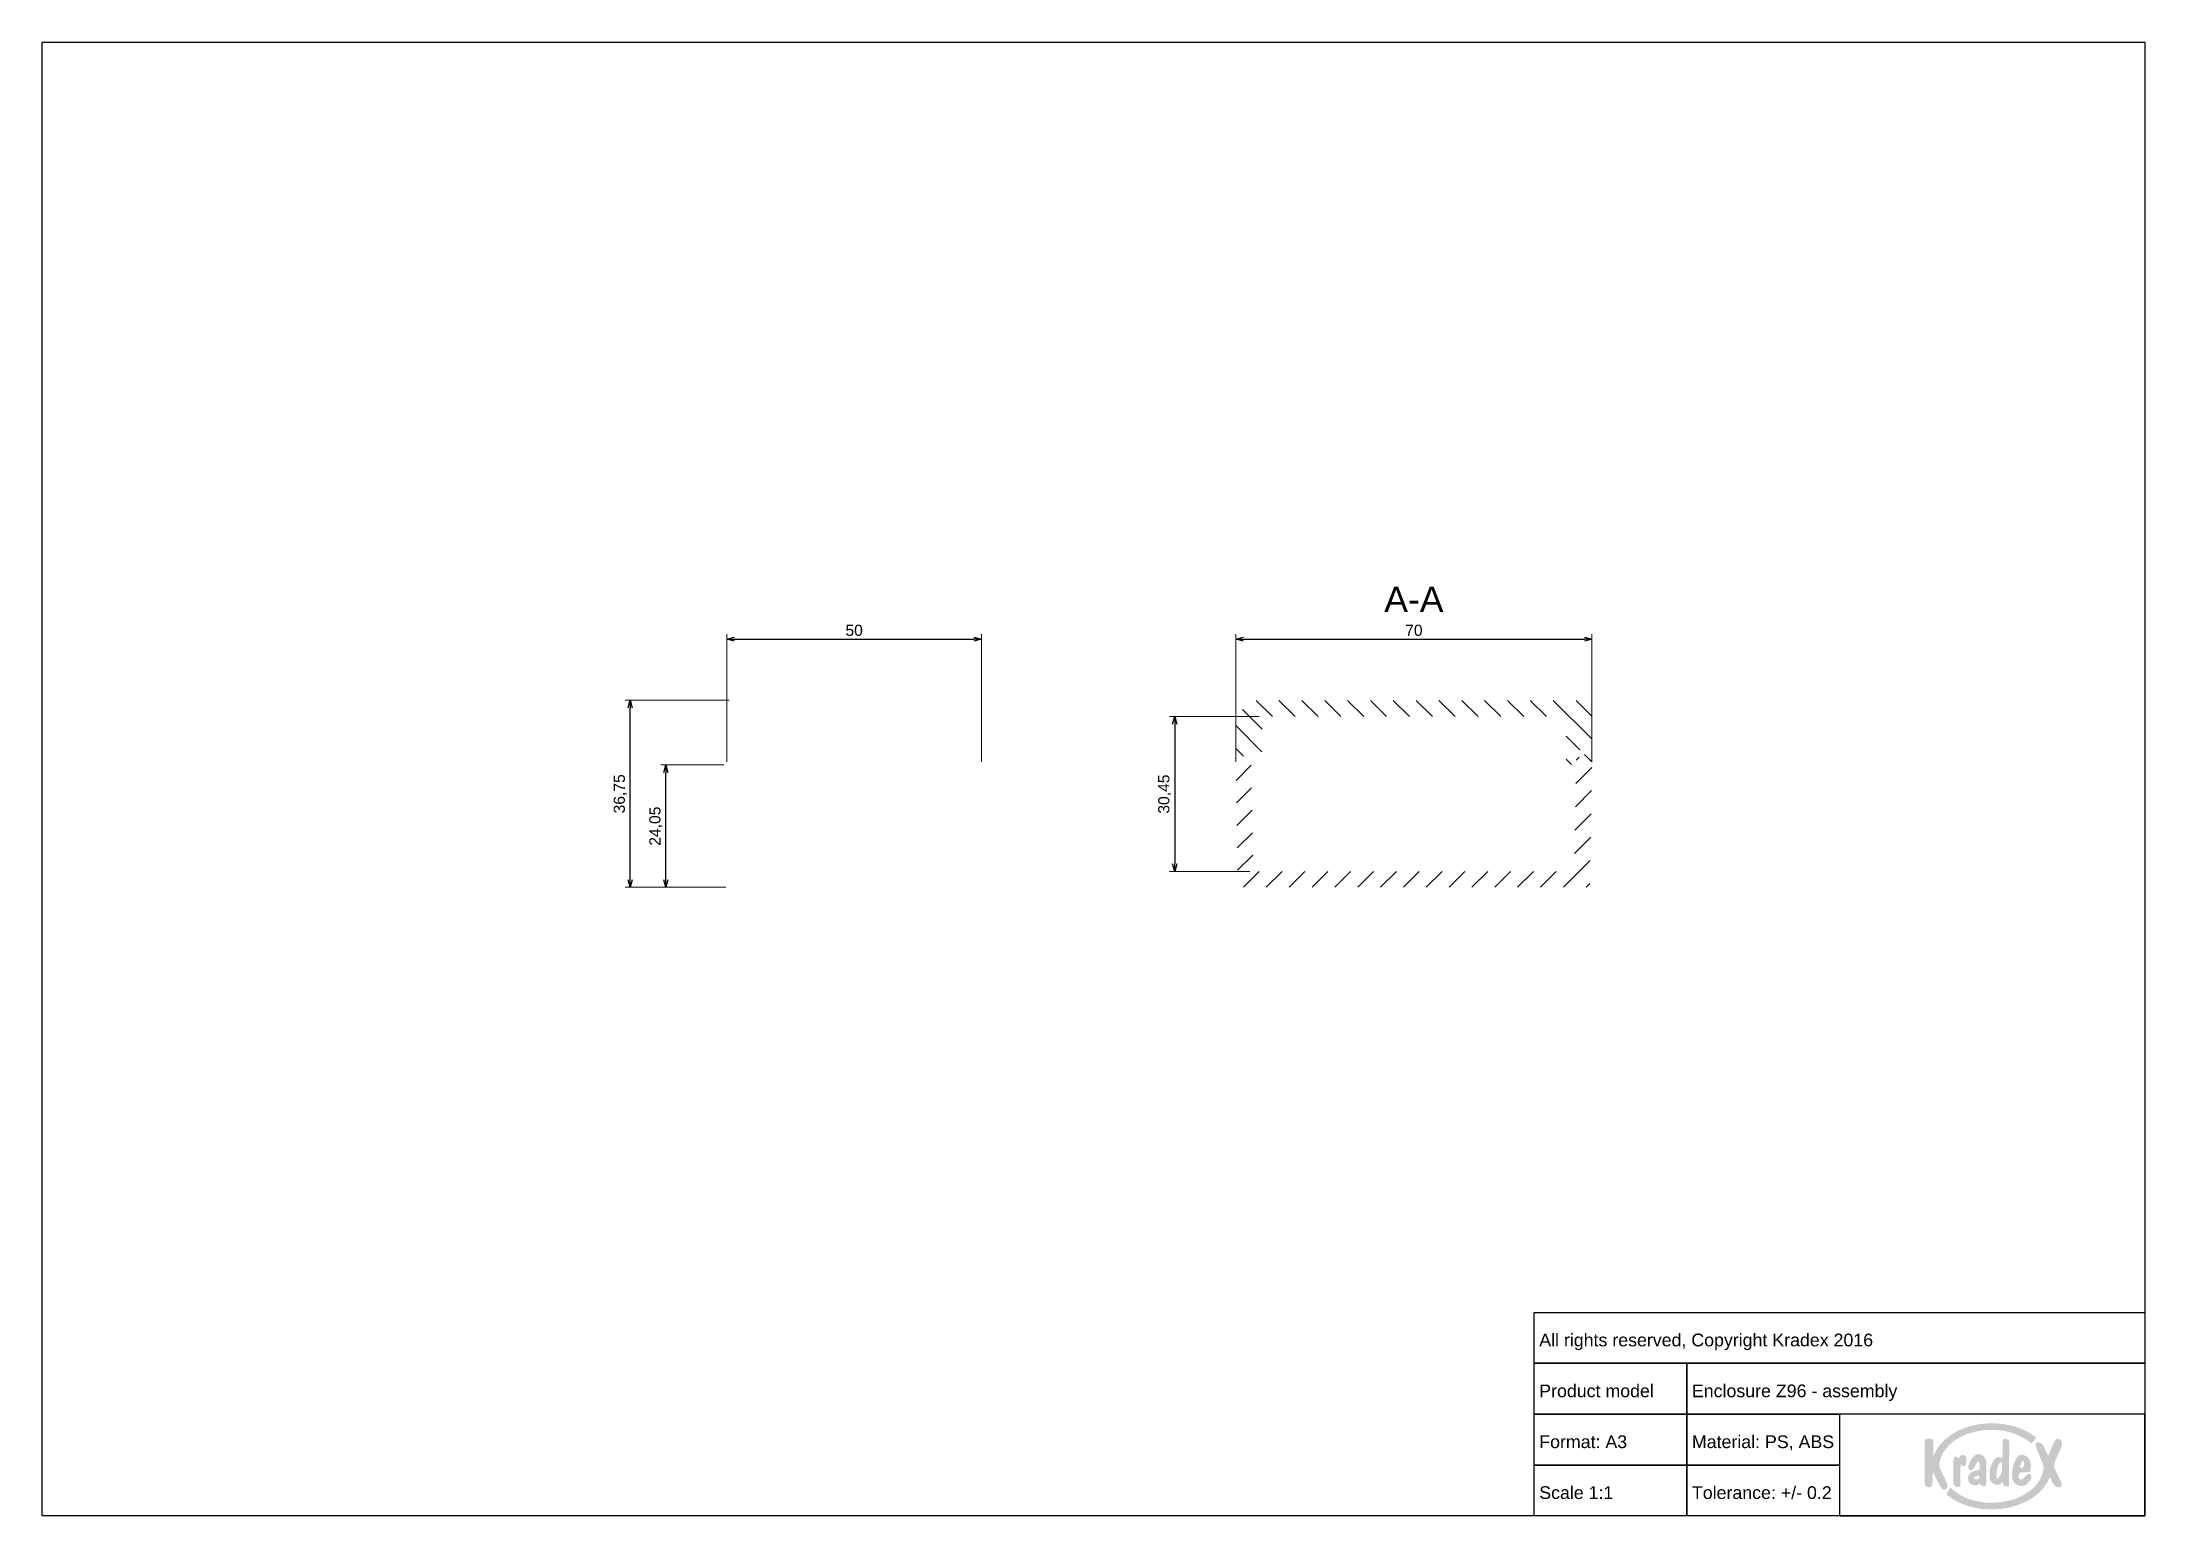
# Paper-space layout 'Assembly' of a CAD drawing. Header units: millimetres. Extents: x 0 to 413, y 1 to 290.
import ezdxf

# ---------------------------------------------------------------- set-up
doc = ezdxf.new("R2010")
doc.units = ezdxf.units.MM
doc.layers.add('MD_Annotation', color=7, linetype='Continuous', lineweight=25)
doc.layers.add('MD_Hatching', color=7, linetype='Continuous', lineweight=25)
doc.layers.add('Tabelka', color=7, linetype='Continuous')
doc.styles.get("Standard").update_dxf_attribs({"font": 'arial.ttf'})
doc.dimstyles.new('ISO-25', dxfattribs={"dimtxt": 2.2, "dimasz": 1.5, "dimexe": 1, "dimexo": 0.625, "dimtad": 1, "dimrnd": 0.05, "dimtxsty": 'Standard', "dimblk": 'OPEN30', "dimcen": 2.5, "dimadec": 0, "dimazin": 0, "dimtfac": 1, "dimtmove": 0, "dimatfit": 3, "dimfxl": 1, "dimlwe": 18, "dimarcsym": 0})

psp = doc.layouts.new('Assembly')

# ---------------------------------------------------------------- texts
at = {"insert": (293.476, 40.521), "char_height": 2.5, "attachment_point": 1}
psp.add_mtext_dynamic_manual_height_columns('\\P All rights reserved, Copyright Kradex 2016', width=120, gutter_width=12.5, heights=[0], dxfattribs=at)
at = {"layer": 'MD_Annotation', "color": 7, "insert": (269.809, 178.181), "char_height": 5, "width": 14.16439, "attachment_point": 8}
psp.add_mtext('A-A', dxfattribs=at)
at = {"layer": 'Tabelka', "char_height": 2.5, "attachment_point": 1}
for s, width, heights, insert in [('\\pi15;\\P\\pi0; Product model', 30, [9.962], (293.476, 30.521)), ('\\P Enclosure Z96 - assembly ', 90, [0], (323.476, 30.521)), ('\\P Format: A3', 30, [0], (293.476, 20.521)), ('\\P Material: PS, ABS', 30, [0], (323.476, 20.521)), ('\\P Scale 1:1', 30, [0], (293.476, 10.521)), ('\\P Tolerance: +/- 0.2', 30, [0], (323.476, 10.521))]:
    psp.add_mtext_dynamic_manual_height_columns(s, width=width, gutter_width=12.5, heights=heights, dxfattribs=dict(at, insert=insert))

# ---------------------------------------------------------------- blocks, each defined once
blk = doc.blocks.new('_Open30')
at = {"color": 0, "linetype": 'ByBlock', "lineweight": -2}
for p, q in [((-1, 0.27), (0, 0)), ((0, 0), (-1, -0.27)), ((0, 0), (-1, 0))]:
    blk.add_line(p, q, dxfattribs=at)
blk = doc.blocks.new('*D13')
at = {"layer": 'Defpoints', "color": 0, "transparency": 16777216}
for p in [(122.81, 148.12), (134.81, 148.12), (135.21, 124.07)]:
    blk.add_point(p, dxfattribs=at)
at = {"layer": 'MD_Annotation', "color": 0, "lineweight": 18, "transparency": 16777216}
for p, q in [((134.18, 148.12), (121.81, 148.12)), ((134.58, 124.07), (121.81, 124.07))]:
    blk.add_line(p, q, dxfattribs=at)
at = {"layer": 'MD_Annotation', "color": 0, "lineweight": -2, "transparency": 16777216}
blk.add_line((122.81, 125.57), (122.81, 146.62), dxfattribs=at)
at = {"layer": 'MD_Annotation', "color": 0, "lineweight": -2, "transparency": 16777216, "xscale": 1.5, "yscale": 1.5, "zscale": 1.5}
for p, rotation in [((122.81, 148.12), 90), ((122.81, 124.07), 270)]:
    blk.add_blockref('_Open30', p, dxfattribs=dict(at, rotation=rotation))
at = {"layer": 'MD_Annotation', "color": 0, "transparency": 16777216, "insert": (120.86, 136.09), "char_height": 2.2, "attachment_point": 5, "rotation": 90}
blk.add_mtext('24,05', dxfattribs=at)
blk = doc.blocks.new('*D14')
at = {"layer": 'Defpoints', "color": 0, "transparency": 16777216}
for p in [(184.81, 172.82), (134.81, 148.12), (184.81, 148.12)]:
    blk.add_point(p, dxfattribs=at)
at = {"layer": 'MD_Annotation', "color": 0, "lineweight": 18, "transparency": 16777216}
for p, q in [((134.81, 148.74), (134.81, 173.82)), ((184.81, 148.74), (184.81, 173.82))]:
    blk.add_line(p, q, dxfattribs=at)
at = {"layer": 'MD_Annotation', "color": 0, "lineweight": -2, "transparency": 16777216}
blk.add_line((136.31, 172.82), (183.31, 172.82), dxfattribs=at)
at = {"layer": 'MD_Annotation', "color": 0, "lineweight": -2, "transparency": 16777216, "xscale": 1.5, "yscale": 1.5, "zscale": 1.5, "rotation": 180}
blk.add_blockref('_Open30', (134.81, 172.82), dxfattribs=at)
at = {"layer": 'MD_Annotation', "color": 0, "lineweight": -2, "transparency": 16777216, "xscale": 1.5, "yscale": 1.5, "zscale": 1.5}
blk.add_blockref('_Open30', (184.81, 172.82), dxfattribs=at)
at = {"layer": 'MD_Annotation', "color": 0, "transparency": 16777216, "insert": (159.81, 174.57), "char_height": 2.2, "attachment_point": 5}
blk.add_mtext('50', dxfattribs=at)
blk = doc.blocks.new('*D15')
at = {"layer": 'Defpoints', "color": 0, "transparency": 16777216}
for p in [(240.01, 157.62), (222.81, 127.17), (238.18, 127.17)]:
    blk.add_point(p, dxfattribs=at)
at = {"layer": 'MD_Annotation', "color": 0, "lineweight": 18, "transparency": 16777216}
for p, q in [((239.38, 157.62), (221.81, 157.62)), ((237.56, 127.17), (221.81, 127.17))]:
    blk.add_line(p, q, dxfattribs=at)
at = {"layer": 'MD_Annotation', "color": 0, "lineweight": -2, "transparency": 16777216}
blk.add_line((222.81, 156.12), (222.81, 128.67), dxfattribs=at)
at = {"layer": 'MD_Annotation', "color": 0, "lineweight": -2, "transparency": 16777216, "xscale": 1.5, "yscale": 1.5, "zscale": 1.5}
for p, rotation in [((222.81, 157.62), 90), ((222.81, 127.17), 270)]:
    blk.add_blockref('_Open30', p, dxfattribs=dict(at, rotation=rotation))
at = {"layer": 'MD_Annotation', "color": 0, "transparency": 16777216, "insert": (220.86, 142.39), "char_height": 2.2, "attachment_point": 5, "rotation": 90}
blk.add_mtext('30,45', dxfattribs=at)
blk = doc.blocks.new('*D16')
at = {"layer": 'Defpoints', "color": 0, "transparency": 16777216}
for p in [(304.81, 172.82), (234.81, 148.12), (304.81, 148.12)]:
    blk.add_point(p, dxfattribs=at)
at = {"layer": 'MD_Annotation', "color": 0, "lineweight": 18, "transparency": 16777216}
for p, q in [((234.81, 148.74), (234.81, 173.82)), ((304.81, 148.74), (304.81, 173.82))]:
    blk.add_line(p, q, dxfattribs=at)
at = {"layer": 'MD_Annotation', "color": 0, "lineweight": -2, "transparency": 16777216}
blk.add_line((236.31, 172.82), (303.31, 172.82), dxfattribs=at)
at = {"layer": 'MD_Annotation', "color": 0, "lineweight": -2, "transparency": 16777216, "xscale": 1.5, "yscale": 1.5, "zscale": 1.5, "rotation": 180}
blk.add_blockref('_Open30', (234.81, 172.82), dxfattribs=at)
at = {"layer": 'MD_Annotation', "color": 0, "lineweight": -2, "transparency": 16777216, "xscale": 1.5, "yscale": 1.5, "zscale": 1.5}
blk.add_blockref('_Open30', (304.81, 172.82), dxfattribs=at)
at = {"layer": 'MD_Annotation', "color": 0, "transparency": 16777216, "insert": (269.81, 174.57), "char_height": 2.2, "attachment_point": 5}
blk.add_mtext('70', dxfattribs=at)
blk = doc.blocks.new('*D17')
at = {"layer": 'Defpoints', "color": 0, "transparency": 16777216}
for p in [(115.81, 160.82), (135.88, 160.82), (135.21, 124.07)]:
    blk.add_point(p, dxfattribs=at)
at = {"layer": 'MD_Annotation', "color": 0, "lineweight": 18, "transparency": 16777216}
for p, q in [((135.26, 160.82), (114.81, 160.82)), ((134.58, 124.07), (114.81, 124.07))]:
    blk.add_line(p, q, dxfattribs=at)
at = {"layer": 'MD_Annotation', "color": 0, "lineweight": -2, "transparency": 16777216}
blk.add_line((115.81, 125.57), (115.81, 159.32), dxfattribs=at)
at = {"layer": 'MD_Annotation', "color": 0, "lineweight": -2, "transparency": 16777216, "xscale": 1.5, "yscale": 1.5, "zscale": 1.5}
for p, rotation in [((115.81, 160.82), 90), ((115.81, 124.07), 270)]:
    blk.add_blockref('_Open30', p, dxfattribs=dict(at, rotation=rotation))
at = {"layer": 'MD_Annotation', "color": 0, "transparency": 16777216, "insert": (113.86, 142.44), "char_height": 2.2, "attachment_point": 5, "rotation": 90}
blk.add_mtext('36,75', dxfattribs=at)

# ---------------------------------------------------------------- dimensions: what is measured, and where the dimension line sits
at = {"layer": 'MD_Annotation'}
for base, p1, p2, angle, picture, middle in [((184.809, 172.817), (134.809, 148.117), (184.809, 148.117), 180, '*D14', (159.809, 174.566)), ((304.809, 172.817), (234.809, 148.117), (304.809, 148.117), 180, '*D16', (269.809, 174.566)), ((115.809, 160.817), (135.209, 124.067), (135.884, 160.817), 270, '*D17', (113.862, 142.442)), ((222.809, 127.167), (240.009, 157.617), (238.184, 127.167), 270, '*D15', (220.862, 142.392)), ((122.809, 148.117), (135.209, 124.067), (134.809, 148.117), 270, '*D13', (120.862, 136.092))]:
    dim = psp.add_linear_dim(base=base, p1=p1, p2=p2, angle=angle, dimstyle='ISO-25', override={"dimlfac": -1}, dxfattribs=at)
    dim.commit()
    dim.dimension.update_dxf_attribs({"geometry": picture, "text_midpoint": middle})

# ---------------------------------------------------------------- hatches: boundary and pattern name
at = {"layer": 'MD_Hatching'}
h = psp.add_hatch(dxfattribs=at)
h.set_pattern_fill('ANSI31', color=256, angle=90, style=0)
h.paths.add_polyline_path([(300.809, 148.117), (300.809, 151.117), (303.359, 151.117), (303.359, 148.117), (304.809, 148.117), (304.733, 157.794), (301.709, 160.817), (237.909, 160.817), (234.885, 157.794), (234.809, 148.117), (236.309, 148.117), (236.309, 151.117), (238.859, 151.117), (238.859, 148.117), (239.909, 148.117), (240.009, 157.617), (299.709, 157.617), (299.759, 148.117)], flags=0)
h = psp.add_hatch(dxfattribs=at)
h.set_pattern_fill('ANSI31', color=256, style=0)
edge = h.paths.add_edge_path(flags=0)
edge.add_line((236.559, 148.117), (236.309, 148.117))
edge.add_line((236.309, 148.117), (234.809, 148.117))
edge.add_line((234.809, 148.117), (235.234, 124.067))
edge.add_line((235.234, 124.067), (304.384, 124.067))
edge.add_line((304.384, 124.067), (304.809, 148.117))
edge.add_line((304.809, 148.117), (303.359, 148.117))
edge.add_line((303.359, 148.117), (303.009, 148.117))
edge.add_line((303.009, 148.117), (303.009, 149.617))
edge.add_line((303.009, 149.617), (301.709, 149.617))
edge.add_line((301.709, 149.617), (301.709, 148.138))
edge.add_ellipse((299.709, 148.138), major_axis=(2, 0), ratio=1, start_angle=-1.16217, end_angle=0, ccw=False)
edge.add_line((301.709, 148.097), (301.284, 127.167))
edge.add_line((301.284, 127.167), (238.184, 127.167))
edge.add_line((238.184, 127.167), (237.859, 148.102))
edge.add_ellipse((239.859, 148.133), major_axis=(-2, -0.031), ratio=1, start_angle=359.11123, end_angle=360, ccw=False)
edge.add_line((237.859, 148.133), (237.859, 149.617))
edge.add_line((237.859, 149.617), (236.559, 149.617))
edge.add_line((236.559, 149.617), (236.559, 148.117))
at = {"layer": 'Tabelka', "true_color": 0x00539f}
h = psp.add_hatch(color=154, dxfattribs=at)
h.dxf.hatch_style = 2
edge = h.paths.add_edge_path()
edge.add_spline(control_points=[(374.4, 7.291), (374.4, 7.291), (373.458, 9.308), (373.458, 9.308), (372.975, 10.322), (373.083, 10.415), (373.09, 10.696), (373.101, 10.824), (373.146, 11.07), (373.22, 11.439), (374.094, 14.929), (378.297, 17.44), (383.379, 17.44), (386.487, 17.44), (389.258, 16.41), (391.088, 14.808), (391.159, 14.745), (391.251, 14.719), (391.315, 14.808), (391.355, 14.864), (391.986, 15.697), (392.028, 15.751), (392.094, 15.836), (392.113, 15.932), (391.994, 16.024), (389.85, 17.691), (386.783, 18.731), (383.379, 18.731), (378.309, 18.731), (373.99, 16.42), (372.343, 13.182), (372.297, 13.086), (372.285, 13.059), (372.23, 12.946), (371.94, 12.244), (371.86, 12.131), (371.873, 12.93), (371.873, 12.93), (371.902, 15.067), (371.902, 15.067), (371.91, 15.573), (371.52, 15.702), (370.894, 15.687), (370.421, 15.677), (370.214, 15.474), (370.213, 15.123), (370.213, 15.123), (370.185, 6.943), (370.185, 6.943), (370.184, 6.556), (370.452, 6.172), (370.962, 6.154), (371.498, 6.136), (371.693, 6.457), (371.706, 6.718), (371.757, 7.752), (371.783, 8.272), (371.783, 8.595), (371.769, 9.415), (371.889, 9.015), (372.065, 8.637), (372.439, 7.826), (372.964, 6.854), (373.499, 5.981), (373.68, 5.687), (374.059, 5.607), (374.365, 5.809), (374.947, 6.192), (374.583, 6.886), (374.4, 7.291), (374.4, 7.291), (374.4, 7.291), (374.4, 7.291)], knot_values=[0, 0, 0, 0, 1, 1, 1, 2, 2, 2, 3, 3, 3, 4, 4, 4, 5, 5, 5, 6, 6, 6, 7, 7, 7, 8, 8, 8, 9, 9, 9, 10, 10, 10, 11, 11, 11, 12, 12, 12, 13, 13, 13, 14, 14, 14, 15, 15, 15, 16, 16, 16, 17, 17, 17, 18, 18, 18, 19, 19, 19, 20, 20, 20, 21, 21, 21, 22, 22, 22, 23, 23, 23, 24, 24, 24, 24], degree=3, periodic=0)
edge = h.paths.add_edge_path()
edge.add_spline(control_points=[(377.556, 10.414), (377.786, 9.987), (378.382, 10.376), (378.382, 11.011), (378.382, 11.162), (378.382, 11.806), (378.382, 11.806), (378.382, 12.279), (378.072, 12.506), (377.748, 12.506), (377.398, 12.506), (377.217, 12.412), (377.112, 12.234), (377.071, 12.164), (377.026, 11.847), (376.849, 11.865), (376.673, 11.882), (376.626, 12.163), (376.319, 12.169), (376.067, 12.169), (375.848, 12.04), (375.848, 11.516), (375.848, 11.516), (375.848, 7.127), (375.848, 7.127), (375.848, 6.758), (376.055, 6.191), (376.598, 6.191), (377.099, 6.191), (377.211, 6.475), (377.215, 6.676), (377.215, 6.676), (377.207, 8.874), (377.229, 9.968), (377.242, 10.63), (377.305, 10.878), (377.556, 10.414), (377.556, 10.414), (377.556, 10.414), (377.556, 10.414)], knot_values=[0, 0, 0, 0, 1, 1, 1, 2, 2, 2, 3, 3, 3, 4, 4, 4, 5, 5, 5, 6, 6, 6, 7, 7, 7, 8, 8, 8, 9, 9, 9, 10, 10, 10, 11, 11, 11, 12, 12, 12, 13, 13, 13, 13], degree=3, periodic=0)
edge = h.paths.add_edge_path()
edge.add_spline(control_points=[(380.113, 9.439), (379.525, 9.316), (378.763, 8.808), (378.708, 8.053), (378.635, 7.063), (379.492, 6.305), (380.421, 6.565), (380.886, 6.695), (380.88, 7.04), (381.115, 6.729), (381.236, 6.568), (381.403, 6.369), (381.715, 6.369), (382.059, 6.369), (382.236, 6.493), (382.29, 6.801), (382.362, 7.207), (382.315, 11.04), (382.292, 11.179), (382.22, 11.625), (382.082, 11.983), (381.812, 12.229), (381.539, 12.477), (380.959, 12.729), (380.581, 12.676), (379.876, 12.579), (379.309, 11.602), (379.045, 11.075), (378.949, 10.883), (378.562, 10.051), (378.852, 9.762), (378.852, 9.762), (379.015, 9.598), (379.015, 9.598), (379.257, 9.357), (379.567, 9.472), (379.695, 9.688), (379.695, 9.688), (380.236, 10.591), (380.502, 11.045), (380.601, 11.214), (381.001, 11.728), (381.005, 10.024), (381.007, 9.173), (380.774, 9.576), (380.113, 9.439), (380.113, 9.439), (380.113, 9.439), (380.113, 9.439)], knot_values=[0, 0, 0, 0, 1, 1, 1, 2, 2, 2, 3, 3, 3, 4, 4, 4, 5, 5, 5, 6, 6, 6, 7, 7, 7, 8, 8, 8, 9, 9, 9, 10, 10, 10, 11, 11, 11, 12, 12, 12, 13, 13, 13, 14, 14, 14, 15, 15, 15, 16, 16, 16, 16], degree=3, periodic=0)
edge = h.paths.add_edge_path()
edge.add_spline(control_points=[(380.498, 7.729), (380.118, 7.685), (379.624, 7.769), (379.985, 8.156), (380.212, 8.4), (380.399, 8.419), (380.652, 8.451), (381.082, 8.505), (381.111, 7.801), (380.498, 7.729)], knot_values=[0, 0, 0, 0, 1, 1, 1, 2, 2, 2, 3, 3, 3, 3], degree=3, periodic=0)
edge = h.paths.add_edge_path()
edge.add_spline(control_points=[(386.384, 6.308), (386.674, 6.308), (386.735, 6.382), (386.737, 6.589), (386.737, 6.589), (386.82, 15.036), (386.82, 15.036), (386.824, 15.508), (386.259, 15.655), (385.958, 15.655), (385.713, 15.655), (385.56, 15.554), (385.554, 15.281), (385.554, 15.281), (385.472, 11.866), (385.472, 11.866), (384.065, 13.004), (382.946, 10.293), (382.946, 8.919), (382.946, 7.545), (383.043, 7.442), (383.455, 7.101), (383.78, 6.831), (384.073, 6.645), (384.445, 6.645), (384.721, 6.645), (384.893, 6.692), (385.182, 6.914), (385.471, 7.135), (385.557, 7.15), (385.557, 7.15), (385.557, 7.15), (385.557, 6.859), (385.557, 6.859), (385.557, 6.565), (385.907, 6.308), (386.384, 6.308)], knot_values=[0, 0, 0, 0, 1, 1, 1, 2, 2, 2, 3, 3, 3, 4, 4, 4, 5, 5, 5, 6, 6, 6, 7, 7, 7, 8, 8, 8, 9, 9, 9, 10, 10, 10, 11, 11, 11, 12, 12, 12, 12], degree=3, periodic=0)
edge = h.paths.add_edge_path()
edge.add_spline(control_points=[(385.118, 8.63), (384.366, 7.389), (384.294, 7.54), (384.294, 8.498), (384.294, 10.08), (384.907, 11.124), (385.254, 11.124), (385.336, 11.124), (385.388, 11.04), (385.388, 10.864), (385.388, 10.127), (385.464, 9.201), (385.118, 8.63), (385.118, 8.63), (385.118, 8.63), (385.118, 8.63)], knot_values=[0, 0, 0, 0, 1, 1, 1, 2, 2, 2, 3, 3, 3, 4, 4, 4, 5, 5, 5, 5], degree=3, periodic=0)
edge = h.paths.add_edge_path()
edge.add_spline(control_points=[(389.492, 9.095), (389.492, 9.095), (390.616, 9.136), (390.616, 9.136), (390.9, 9.169), (391, 9.239), (391, 9.569), (391, 9.569), (391, 10.786), (391, 10.786), (391, 11.449), (390.571, 11.953), (390.321, 12.145), (390.076, 12.335), (389.597, 12.551), (389.208, 12.534), (388.481, 12.526), (387.981, 11.545), (387.757, 10.874), (387.502, 10.107), (387.353, 9.558), (387.353, 8.481), (387.353, 7.405), (387.907, 6.919), (388.132, 6.77), (388.92, 6.249), (389.724, 6.275), (390.195, 6.747), (390.499, 7.049), (390.93, 7.43), (391.129, 8.003), (391.191, 8.158), (391.194, 8.457), (391.022, 8.63), (390.832, 8.825), (390.588, 8.908), (390.33, 8.65), (390.33, 8.65), (389.54, 7.837), (389.54, 7.837), (389.076, 7.36), (388.517, 7.777), (388.672, 8.45), (388.8, 9.015), (389.065, 9.079), (389.492, 9.095)], knot_values=[0, 0, 0, 0, 1, 1, 1, 2, 2, 2, 3, 3, 3, 4, 4, 4, 5, 5, 5, 6, 6, 6, 7, 7, 7, 8, 8, 8, 9, 9, 9, 10, 10, 10, 11, 11, 11, 12, 12, 12, 13, 13, 13, 14, 14, 14, 15, 15, 15, 15], degree=3, periodic=0)
edge = h.paths.add_edge_path()
edge.add_spline(control_points=[(388.924, 10.239), (389.036, 10.542), (389.263, 11.388), (389.53, 11.378), (389.621, 11.375), (389.683, 11.262), (389.69, 11.092), (389.704, 10.755), (389.684, 10.662), (389.684, 10.397), (389.684, 10.194), (389.665, 10.099), (389.493, 10.041), (389.052, 9.892), (388.814, 9.944), (388.924, 10.239), (388.924, 10.239), (388.924, 10.239), (388.924, 10.239)], knot_values=[0, 0, 0, 0, 1, 1, 1, 2, 2, 2, 3, 3, 3, 4, 4, 4, 5, 5, 5, 6, 6, 6, 6], degree=3, periodic=0)
edge = h.paths.add_edge_path()
edge.add_spline(control_points=[(395.857, 9.549), (395.528, 10.214), (395.469, 10.444), (395.964, 11.589), (395.964, 11.589), (397.023, 14.032), (397.023, 14.032), (397.224, 14.496), (397.262, 15.1), (396.858, 15.427), (396.119, 16.025), (395.832, 15.605), (395.13, 13.964), (394.389, 12.234), (394.639, 12.082), (394.138, 13.014), (394.138, 13.014), (393.509, 14.329), (393.509, 14.329), (393.296, 14.775), (392.902, 14.907), (392.583, 14.969), (391.831, 15.116), (391.874, 14.475), (392.282, 13.463), (392.282, 13.463), (393.098, 11.441), (393.098, 11.441), (393.452, 10.563), (393.697, 10.181), (393.476, 9.344), (393.398, 9.049), (393.304, 8.769), (393.199, 8.498), (393.177, 8.439), (393.17, 8.424), (393.128, 8.321), (391.925, 5.32), (387.94, 3.108), (383.379, 3.108), (380.107, 3.108), (377.219, 4.191), (375.426, 5.967), (375.353, 6.037), (375.263, 6.041), (375.189, 5.963), (375.125, 5.871), (374.537, 4.99), (374.495, 4.92), (374.453, 4.851), (374.481, 4.755), (374.531, 4.714), (376.807, 2.825), (379.854, 1.817), (383.379, 1.817), (388.572, 1.817), (392.965, 4.248), (394.53, 7.605), (394.549, 7.645), (394.573, 7.698), (394.595, 7.754), (394.929, 8.701), (394.882, 7.745), (395.455, 6.822), (395.947, 6.029), (396.493, 6.127), (396.825, 6.201), (397.27, 6.3), (397.247, 6.739), (396.893, 7.453), (396.893, 7.453), (395.857, 9.549), (395.857, 9.549), (395.857, 9.549), (395.857, 9.549), (395.857, 9.549)], knot_values=[0, 0, 0, 0, 1, 1, 1, 2, 2, 2, 3, 3, 3, 4, 4, 4, 5, 5, 5, 6, 6, 6, 7, 7, 7, 8, 8, 8, 9, 9, 9, 10, 10, 10, 11, 11, 11, 12, 12, 12, 13, 13, 13, 14, 14, 14, 15, 15, 15, 16, 16, 16, 17, 17, 17, 18, 18, 18, 19, 19, 19, 20, 20, 20, 21, 21, 21, 22, 22, 22, 23, 23, 23, 24, 24, 24, 25, 25, 25, 25], degree=3, periodic=0)

# ---------------------------------------------------------------- linework, layer by layer
at = {"layer": 'Tabelka'}
for points in [[(0.22, 290.193), (413.476, 290.193), (413.476, 0.521), (0.22, 0.521)], [(413.476, 30.521), (293.476, 30.521), (293.476, 40.521), (413.476, 40.521)], [(323.476, 20.521), (293.476, 20.521), (293.476, 30.521), (323.476, 30.521)], [(413.476, 20.521), (323.476, 20.521), (323.476, 30.521), (413.476, 30.521)], [(323.476, 10.521), (293.476, 10.521), (293.476, 20.521), (323.476, 20.521)], [(353.476, 10.521), (323.476, 10.521), (323.476, 20.521), (353.476, 20.521)], [(413.476, 20.521), (353.476, 20.521), (353.476, 0.521), (413.476, 0.521)], [(323.476, 0.521), (293.476, 0.521), (293.476, 10.521), (323.476, 10.521)], [(353.476, 0.521), (323.476, 0.521), (323.476, 10.521), (353.476, 10.521)]]:
    psp.add_lwpolyline(points, close=True, dxfattribs=at)

psp.set_redraw_order([(e.dxf.handle, doc.entitydb.next_handle()) for e in psp.query("TEXT MTEXT ATTDEF DIMENSION ARC_DIMENSION")])  # texts and dimensions are drawn at this point

doc.saveas('drawing.dxf')
